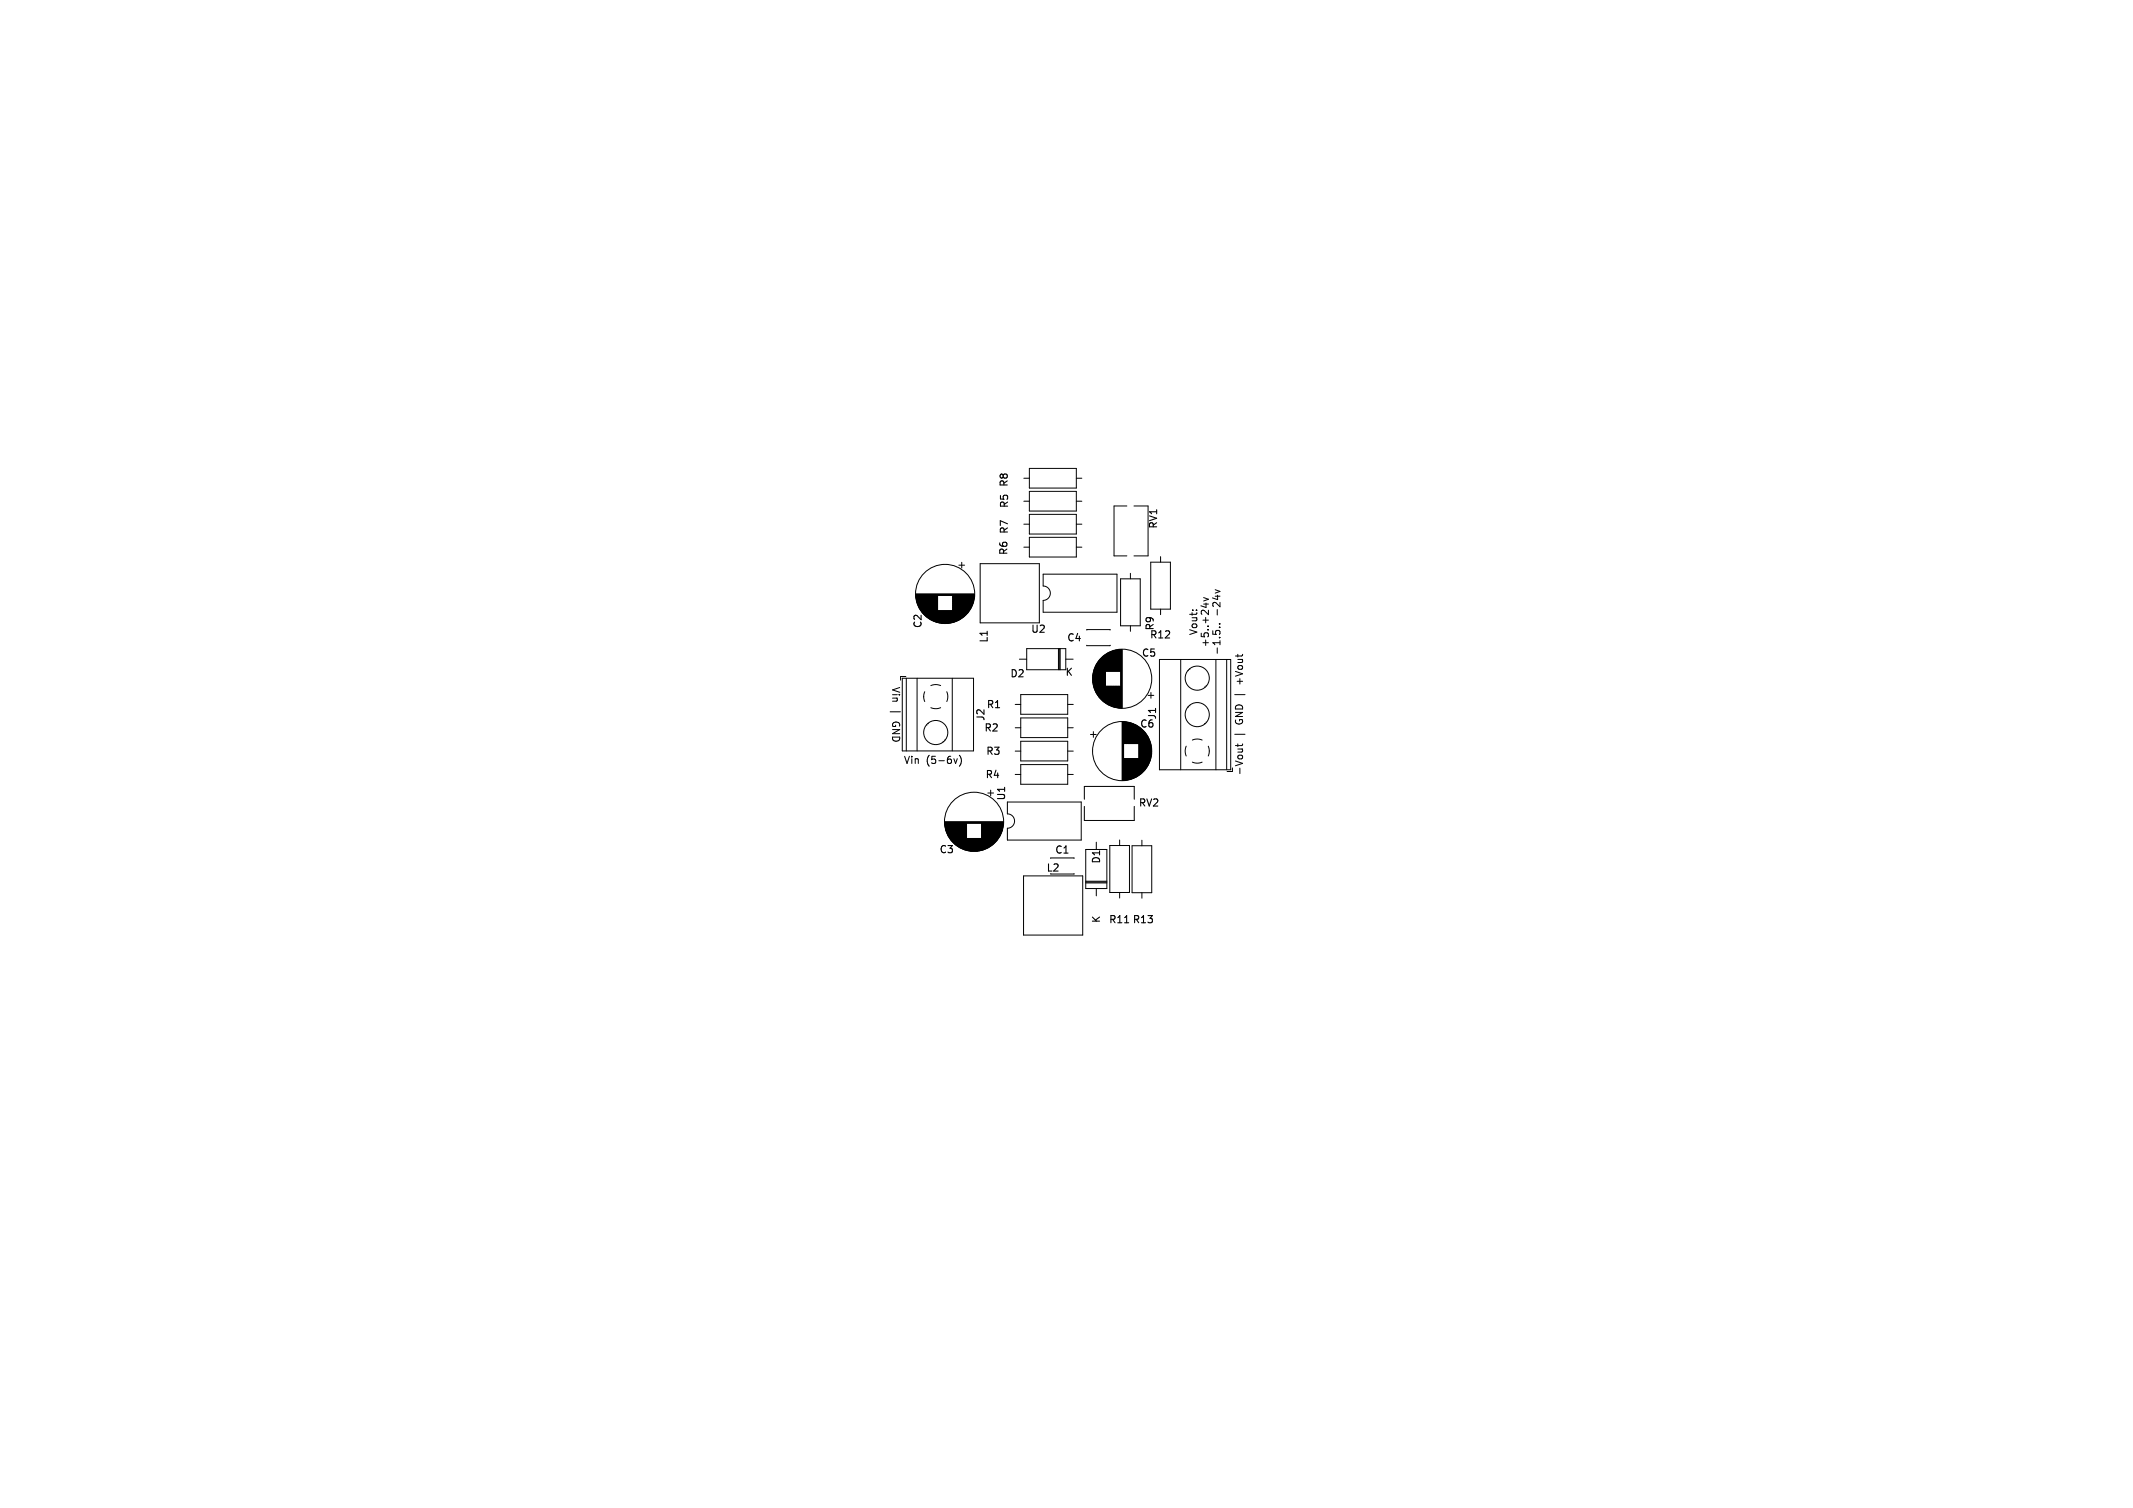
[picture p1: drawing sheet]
<svg xmlns="http://www.w3.org/2000/svg" width="297mm" height="210mm" viewBox="0 0 297 210" stroke-linecap="round" stroke-linejoin="round" font-family="sans-serif">
<defs><g id="words">
<g font-size="1.4">
<text x="140.5" y="67.9" transform="rotate(-90 140.5 67.9)">R8</text>
<text x="140.6" y="70.9" transform="rotate(-90 140.6 70.9)">R5</text>
<text x="140.5" y="77.4" transform="rotate(-90 140.5 77.4)">R6</text>
<text x="140.6" y="74.5" transform="rotate(-90 140.6 74.5)">R7</text>
<text x="161.3" y="73.7" transform="rotate(-90 161.3 73.7)">RV1</text>
<text x="128.5" y="87.6" transform="rotate(-90 128.5 87.6)">C2</text>
<text x="137.7" y="89.6" transform="rotate(-90 137.7 89.6)">L1</text>
<text x="143.5" y="88.3">U2</text>
<text x="148.5" y="89.5">C4</text>
<text x="160" y="89.1">R12</text>
<text x="160.8" y="87.9" transform="rotate(-90 160.8 87.9)">R9</text>
<text x="166.8" y="88.5" transform="rotate(-90 166.8 88.5)">Vout:</text>
<text x="170" y="85.8" transform="rotate(-90 170 85.8)">-24v</text>
<text x="124.2" y="95.6" transform="rotate(90 124.2 95.6)">Vin</text>
<text x="140.6" y="94.5">D2</text>
<text x="148.3" y="94.3">K</text>
<text x="158.9" y="91.7">C5</text>
<text x="168.4" y="90.2" transform="rotate(-90 168.4 90.2)">+5..+24v</text>
<text x="170" y="91.3" transform="rotate(-90 170 91.3)">-1.5..</text>
<text x="173.2" y="95.2" transform="rotate(-90 173.2 95.2)">+Vout</text>
<text x="124.2" y="98.7" transform="rotate(90 124.2 98.7)">|</text>
<text x="124.2" y="100.5" transform="rotate(90 124.2 100.5)">GND</text>
<text x="137.3" y="100.5" transform="rotate(-90 137.3 100.5)">J2</text>
<text x="137.3" y="98.8">R1</text>
<text x="158.7" y="101.5">C6</text>
<text x="161.2" y="100.3" transform="rotate(-90 161.2 100.3)">J1</text>
<text x="173.2" y="100.9" transform="rotate(-90 173.2 100.9)">GND |</text>
<text x="125.8" y="106.4">Vin</text>
<text x="128.9" y="106.4">(5-6v)</text>
<text x="137" y="102.1">R2</text>
<text x="137.2" y="105.3">R3</text>
<text x="173.2" y="102.7" transform="rotate(-90 173.2 102.7)">|</text>
<text x="137.1" y="108.6">R4</text>
<text x="140.2" y="111.6" transform="rotate(-90 140.2 111.6)">U1</text>
<text x="158.5" y="112.5">RV2</text>
<text x="173.2" y="108" transform="rotate(-90 173.2 108)">-Vout</text>
<text x="130.7" y="119">C3</text>
<text x="146.8" y="119.1">C1</text>
<text x="145.6" y="121.6">L2</text>
<text x="153.4" y="120.4" transform="rotate(-90 153.4 120.4)">D1</text>
<text x="153.4" y="128.6" transform="rotate(-90 153.4 128.6)">K</text>
<text x="154.3" y="128.8">R11 R13</text>
</g>
</g></defs>
<g fill="none" stroke="#000" stroke-width=".14">
<path d="M133.5 78.7h.8M133.9 78.3v.8M136.5 78.5h8.2v8.2h-8.2zM142.6 76.2h.7M142.6 73h.7M142.6 66.6h.7M142.6 69.8h.7M143.3 65.2h6.6v2.8h-6.6zM143.3 68.4h6.6v2.8h-6.6zM143.3 71.6h6.6v2.8h-6.6zM143.3 74.8h6.6v2.8h-6.6zM145.2 80h10.3v5.3h-10.3v-1.7a1 1 0 0 0 1-1 1 1 0 0 0-1-1z"/>
<path d="M149.9 76.2h.7M149.9 73h.7M149.9 66.6h.7M149.9 69.8h.7M156.9 70.5h-1.8v6.9h1.8M157.4 79.8v.8M157.9 70.5h2v6.9h-2M160.2 78.3h2.8v6.5h-2.8zM161.6 77.5v.8M125.6 94.5h10v10.1h-10zM126.1 94.2h-.7v.5M126.2 94.5v10.1"/>
<path d="M127.5 82.7h8.2M127.5 82.8h8.2M127.5 82.9h8.2M127.5 83h3.1M127.5 83.1h3.1M127.5 83.2h3.1M127.6 83.2h3M127.6 83.3h3M127.6 83.4h3M127.6 83.5h3M127.6 83.6h3M127.6 83.7h3"/>
<path d="M127.7 83.8h2.9M127.7 83.9h2.9M127.7 94.5v10.1M127.7 84h2.9M127.8 84.1h2.8M127.8 84.2h2.8M127.8 84.3h2.8M127.9 84.4h2.7M127.9 84.5h2.7M128 84.6h2.6M128 84.7h2.6M128.1 84.8h2.5"/>
<path d="M128.1 84.9h2.5M128.2 84.9h2.4M128.2 85h2.4M128.2 85h6.8M128.3 85.1h6.6M128.3 85.2h6.6M128.4 85.2h6.5M128.4 85.2h6.4M128.4 85.3h6.4M128.5 85.4h6.2M128.6 85.5h6M128.6 97l.2 .7"/>
<path d="M128.7 85.6h5.8M128.8 96.3l-.2 .7M128.8 85.7h5.6M128.9 85.8h5.4M129 85.9h5.2M129.1 86h5M129.2 86h4.8M129.3 86.1h4.6M129.4 86.2h4.4M129.5 86.2h4.2M129.6 86.3h4M129.6 98.5l.7 .2 .7-.1"/>
<path d="M129.6 95.5l.7-.2 .7 .2M129.7 86.4h3.8M129.8 86.4h3.6M129.9 86.4h3.4M130 86.5h3.2M130.1 86.6h3M130.3 86.6h2.6M130.4 86.6h2.4M130.5 86.7h2.2M130.7 86.7h1.8M130.8 86.8h1.6M131.1 86.8h1"/>
<path d="M131.8 96.3l.2 .7-.2 .7M132.6 94.5v10.1M132.6 83h3.1M132.6 83.1h3.1M132.6 83.2h3.1M132.6 83.2h3M132.6 83.3h3M132.6 83.4h3M132.6 83.5h3M132.6 83.6h3M132.6 83.7h3M132.6 83.8h2.9"/>
<path d="M132.6 83.9h2.9M132.6 84h2.9M132.6 84.1h2.9M132.6 84.1h2.8M132.6 84.2h2.8M132.6 84.3h2.8M132.6 84.4h2.7M132.6 84.5h2.7M132.6 84.6h2.6M132.6 84.7h2.6M132.6 84.8h2.5M132.6 84.9h2.5"/>
<path d="M132.6 84.9h2.4M132.6 85h2.4M141.4 98.1h.7M141.9 91.8h1.1M142.1 96.7h6.6v2.8h-6.6zM142.1 100h6.6v2.7h-6.6zM143 90.3h5.4v3h-5.4zM147.4 90.3v3M147.5 90.3v3M147.6 90.3v3M148.4 91.8h1M148.7 98.1h.7"/>
<path d="M151.3 87.7h3.3M151.3 89.9h3.3M152.2 94v1.1M152.2 93.8v1.5M152.2 93.6v1.9M152.3 93.4v2.2M152.3 93.3v2.5M152.4 93.2v2.7M152.4 93.1v2.9M152.4 93v3.1M152.5 92.9v3.3M152.5 92.8v3.5"/>
<path d="M152.6 92.7v3.6M152.6 92.6v3.8M152.6 92.6v3.9M152.7 92.5v4.1M152.7 92.4v4.2M152.8 92.4v4.3M152.8 92.3v4.5M152.8 92.2v4.6M152.9 92.2v4.7M152.9 92.1v4.8M153 92.1v4.9M153 92v5"/>
<path d="M153 92v5.1M153.1 91.9v5.2M153.1 91.9v5.3M153.2 91.8v5.4M153.2 91.8v5.5M153.2 91.7v5.6M153.3 91.7v5.7M153.4 91.6v5.8M153.4 91.6v5.9M153.4 91.5v6M153.5 91.5v6M153.5 91.5v6.1"/>
<path d="M153.6 91.4v6.2M153.6 91.4v6.3M153.7 91.3v6.4M153.8 91.3v6.5M153.8 91.2v6.6M153.9 91.2v6.7M154 91.1v2.4M154 95.6v2.3M154 95.6v2.4M154.1 91.1v2.4M154.1 95.6v2.4M154.1 91v2.5"/>
<path d="M154.2 91v2.5M154.2 95.6v2.4M154.2 95.6v2.5M154.3 90.9v2.6M154.3 95.6v2.5M154.4 90.9v2.6M154.4 95.6v2.6M154.5 90.8v2.7M154.5 95.6v2.6M154.6 90.8v2.7M154.6 95.6v2.6M154.6 95.6v2.7"/>
<path d="M154.7 90.8v2.7M154.7 95.6v2.7M154.7 90.7v2.8M154.8 90.7v2.8M154.8 95.6v2.7M154.8 95.6v2.8M154.9 90.7v2.8M154.9 95.6v2.8M155 90.6v2.9M155 95.6v2.8M155.1 90.6v2.9M155.1 95.6v2.8"/>
<path d="M155.2 90.6v2.9M155.2 95.6v2.9M155.3 90.6v2.9M155.3 95.6v2.9M155.3 90.5v3M155.4 90.5v3M155.4 95.6v2.9M155.5 90.5v3M155.5 95.6v2.9M155.6 90.5v3M155.6 95.6v2.9M155.6 95.6v3"/>
<path d="M155.7 90.5v3M155.7 95.6v3M155.8 90.5v3M155.8 95.6v3M155.9 90.5v3M155.9 95.6v3M156 90.5v3M156 95.6v3M156 80.6h2.8v6.5h-2.8zM156 90.4v8.2M156.1 90.4v8.2M156.2 90.4v8.2"/>
<path d="M157.4 87.1v.8M159.9 96.8h.8M160.3 96.4v.8M161.4 91.8h10v15.4h-10zM161.6 84.8v.8M164.4 91.8v15.4M165.4 93.4h.1M165.4 98.4l.1 .1M165.6 93.2h.1M165.6 98.2l.1 .1M167.6 84.1h.7M167.6 83.2l.7 .3-.7 .2"/>
<path d="M167.7 95.7h.1M167.9 84v.6M167.9 95.5h.1M169.2 82.1l.7 .3-.7 .2M169.3 91.8v15.4M169.8 87.4h.1M169.8 86.9h.1M170.8 91.8v15.4M129 100.9l.1 .1M129.2 100.7l.1 .1M131.3 103.2l.1 .1M131.5 103.1h.1"/>
<path d="M131.5 114.4h8.2M131.5 114.5h8.2M131.6 114.6h8.1M131.6 114.7h3M131.6 114.8h3M131.6 114.9h3M131.6 115h3M131.6 115.1h3M131.6 115.2h3M131.6 115.3h3M131.7 115.4h2.9M131.7 115.5h2.9"/>
<path d="M131.7 115.6h2.9M131.7 115.7h2.9M131.8 115.7h2.8M131.8 115.8h2.8M131.8 115.9h2.8M131.8 116h2.8M131.9 116h2.7M131.9 116.1h2.7M131.9 116.2h2.7M132 116.2h2.6M132 116.3h2.6M132 116.4h2.6"/>
<path d="M132.1 116.4h2.5M132.1 116.5h2.5M132.1 116.6h2.5M132.2 116.6h2.4M132.2 116.7h2.4M132.3 116.8h6.7M132.3 116.8h6.6M132.4 116.9h6.5M132.4 117h6.5M132.4 117h6.4M132.5 117h6.3M132.5 117.1h6.3"/>
<path d="M132.5 117.1h6.2M132.6 117.2h6.1M132.6 117.2h6M132.7 117.3h5.9M132.7 117.3h5.8M132.8 117.4h5.7M132.8 105.7l.3 .6 .2-.6M132.8 117.4h5.6M132.9 117.5h5.5M132.9 117.5h5.4M133 117.6h5.3M133 117.6h5.2"/>
<path d="M133.1 117.6h5.1M133.1 117.7h5M133.2 117.7h4.9M133.2 117.8h4.8M133.3 117.8h4.7M133.3 117.8h4.6M133.4 117.9h4.5M133.5 117.9h4.3M133.5 118h4.2M133.6 105.2a1.15 1.15 0 0 1 0 1.5M133.6 118h4.1M133.7 118h3.9"/>
<path d="M133.7 118.1h3.8M133.8 118.1h3.6M133.9 118.2h3.5M134 118.2h3.3M134.1 118.2h3.1M134.2 118.3h2.9M134.3 118.3h2.7M134.4 118.4h2.5M134.5 118.4h2.2M134.7 118.4h1.9M134.9 118.5h1.5M135.1 118.5h1.1"/>
<path d="M136.7 114.7h3M136.7 114.8h3M136.7 114.9h3M136.7 115h3M136.7 115.1h3M136.7 115.2h2.9M136.7 115.3h2.9M136.7 115.4h2.9M136.7 115.5h2.9M136.7 115.6h2.9M136.7 115.6h2.8M136.7 115.7h2.8"/>
<path d="M136.7 115.8h2.8M136.7 115.9h2.8M136.7 115.9h2.7M136.7 116h2.7M136.7 116.1h2.7M136.7 116.2h2.6M136.7 116.3h2.6M136.7 116.4h2.5M136.7 116.5h2.5M136.7 116.5h2.4M136.7 116.6h2.4M136.7 116.7h2.3"/>
<path d="M137.5 110.4h.8M137.9 110v.8M140.3 111.7h10.3v5.3h-10.3v-1.7a1 1 0 0 0 1-1 1 1 0 0 0-1-1zM141.4 107.8h.7M141.4 104.6h.7M141.4 101.4h.7M142.1 103.2h6.6v2.8h-6.6zM142.1 106.5h6.6v2.7h-6.6zM146.3 119.5h3.3M148.7 107.8h.7M148.7 104.6h.7M148.7 101.4h.7"/>
<path d="M151 111.3v-1.8h6.9v1.8M151 112.3v2h6.9v-2M151.2 118.3h2.9v5.4h-2.9zM151.8 102.3h.8M152.2 101.9v.8M152.6 117.3v1M154.5 117.8h2.8v6.5h-2.8zM155.9 117v.8M156.2 100.5v8.2M156.3 100.5v8.2M156.4 100.5v8.2M156.5 100.5v8.2"/>
<path d="M156.5 100.5v3.1M156.5 105.6v3.1M156.6 100.5v3.1M156.6 105.6v3.1M156.7 100.5v3.1M156.7 105.6v3.1M156.8 100.6v3M156.8 105.6v3M156.9 100.6v3M156.9 105.6v3M157 100.6v3M157 105.6v3"/>
<path d="M157.1 100.6v3M157.1 105.6v3M157.2 100.6v3M157.2 105.6v3M157.3 100.6v3M157.3 105.6v3M157.3 100.7v2.9M157.3 105.6v2.9M157.4 100.7v2.9M157.4 105.6v2.9M157.5 100.7v2.9M157.5 105.6v2.9"/>
<path d="M157.6 100.7v2.9M157.6 105.6v2.9M157.6 100.8v2.8M157.6 117.8h2.8v6.5h-2.8zM157.7 100.8v2.8M157.7 105.6v2.8M157.8 100.8v2.8M157.8 105.6v2.8M157.9 100.8v2.8M157.9 105.6v2.8M157.9 100.9v2.7M157.9 105.6v2.7"/>
<path d="M158 100.9v2.7M158 105.6v2.7M158.1 100.9v2.7M158.1 105.6v2.7M158.1 101v2.6M158.1 105.6v2.6M158.2 101v2.6M158.2 105.6v2.6M158.3 101v2.6M158.3 105.6v2.6M158.3 101.1v2.5M158.3 105.6v2.5"/>
<path d="M158.4 101.1v2.5M158.4 105.6v2.5M158.5 101.2v2.4M158.5 105.6v2.4M158.6 101.2v6.8M158.6 101.3v6.6M158.7 101.3v6.6M158.7 101.4v6.4M158.8 101.4v6.4M158.9 101.4v6.4M158.9 101.5v6.2M159 101.5v6.2"/>
<path d="M159 117v.8M159 101.6v6M159.1 101.6v6M159.1 101.7v5.8M159.2 101.7v5.8M159.2 101.8v5.6M159.3 101.8v5.6M159.3 101.9v5.4M159.4 101.9v5.4M159.4 102v5.2M159.5 102v5.2M159.5 102.1v5"/>
<path d="M159.6 102.2v4.8M159.6 102.3v4.6M159.7 102.3v4.6M159.7 102.4v4.4M159.8 102.5v4.2M159.8 102.6v4M159.9 102.6v4M159.9 102.7v3.8M159.9 102.8v3.6M160 102.9v3.4M160 103v3.2M160.1 103v3.2"/>
<path d="M160.1 103.1v3M160.1 103.3v2.6M160.2 103.4v2.4M160.2 103.5v2.2M160.3 103.7v1.8M160.3 103.8v1.6M160.3 104.1v1M165.2 103.9l-.2 .7 .2 .7M166 106.1l.7 .2 .7-.2M166 103.1l.7-.2 .7 .2M167.7 100.7l.1 .1M167.9 100.6h.1"/>
<path d="M168.2 103.9l.2 .7M168.4 104.6l-.2 .7M171.6 106.9v.5h-.7M172.4 103.6v.4M173 103.6l-.1 .2h-.9M142.5 122h8.3v8.2h-8.3zM149.6 121.7h-3.3M151.2 122.7h2.9M151.2 122.8h2.9M151.2 123h2.9M152.6 123.7v1.1M155.9 124.3v.8"/>
<path d="M159 124.3v.8"/>
<circle cx="131.6" cy="82.7" r="4.1"/>
<circle cx="156.2" cy="94.5" r="4.1"/>
<circle cx="166.7" cy="94.4" r="1.68"/>
<circle cx="166.7" cy="99.5" r="1.68"/>
<circle cx="130.3" cy="102" r="1.68"/>
<circle cx="135.6" cy="114.4" r="4.1"/>
<circle cx="156.2" cy="104.6" r="4.1"/>
</g>
<use href="#words"/>
</svg>
